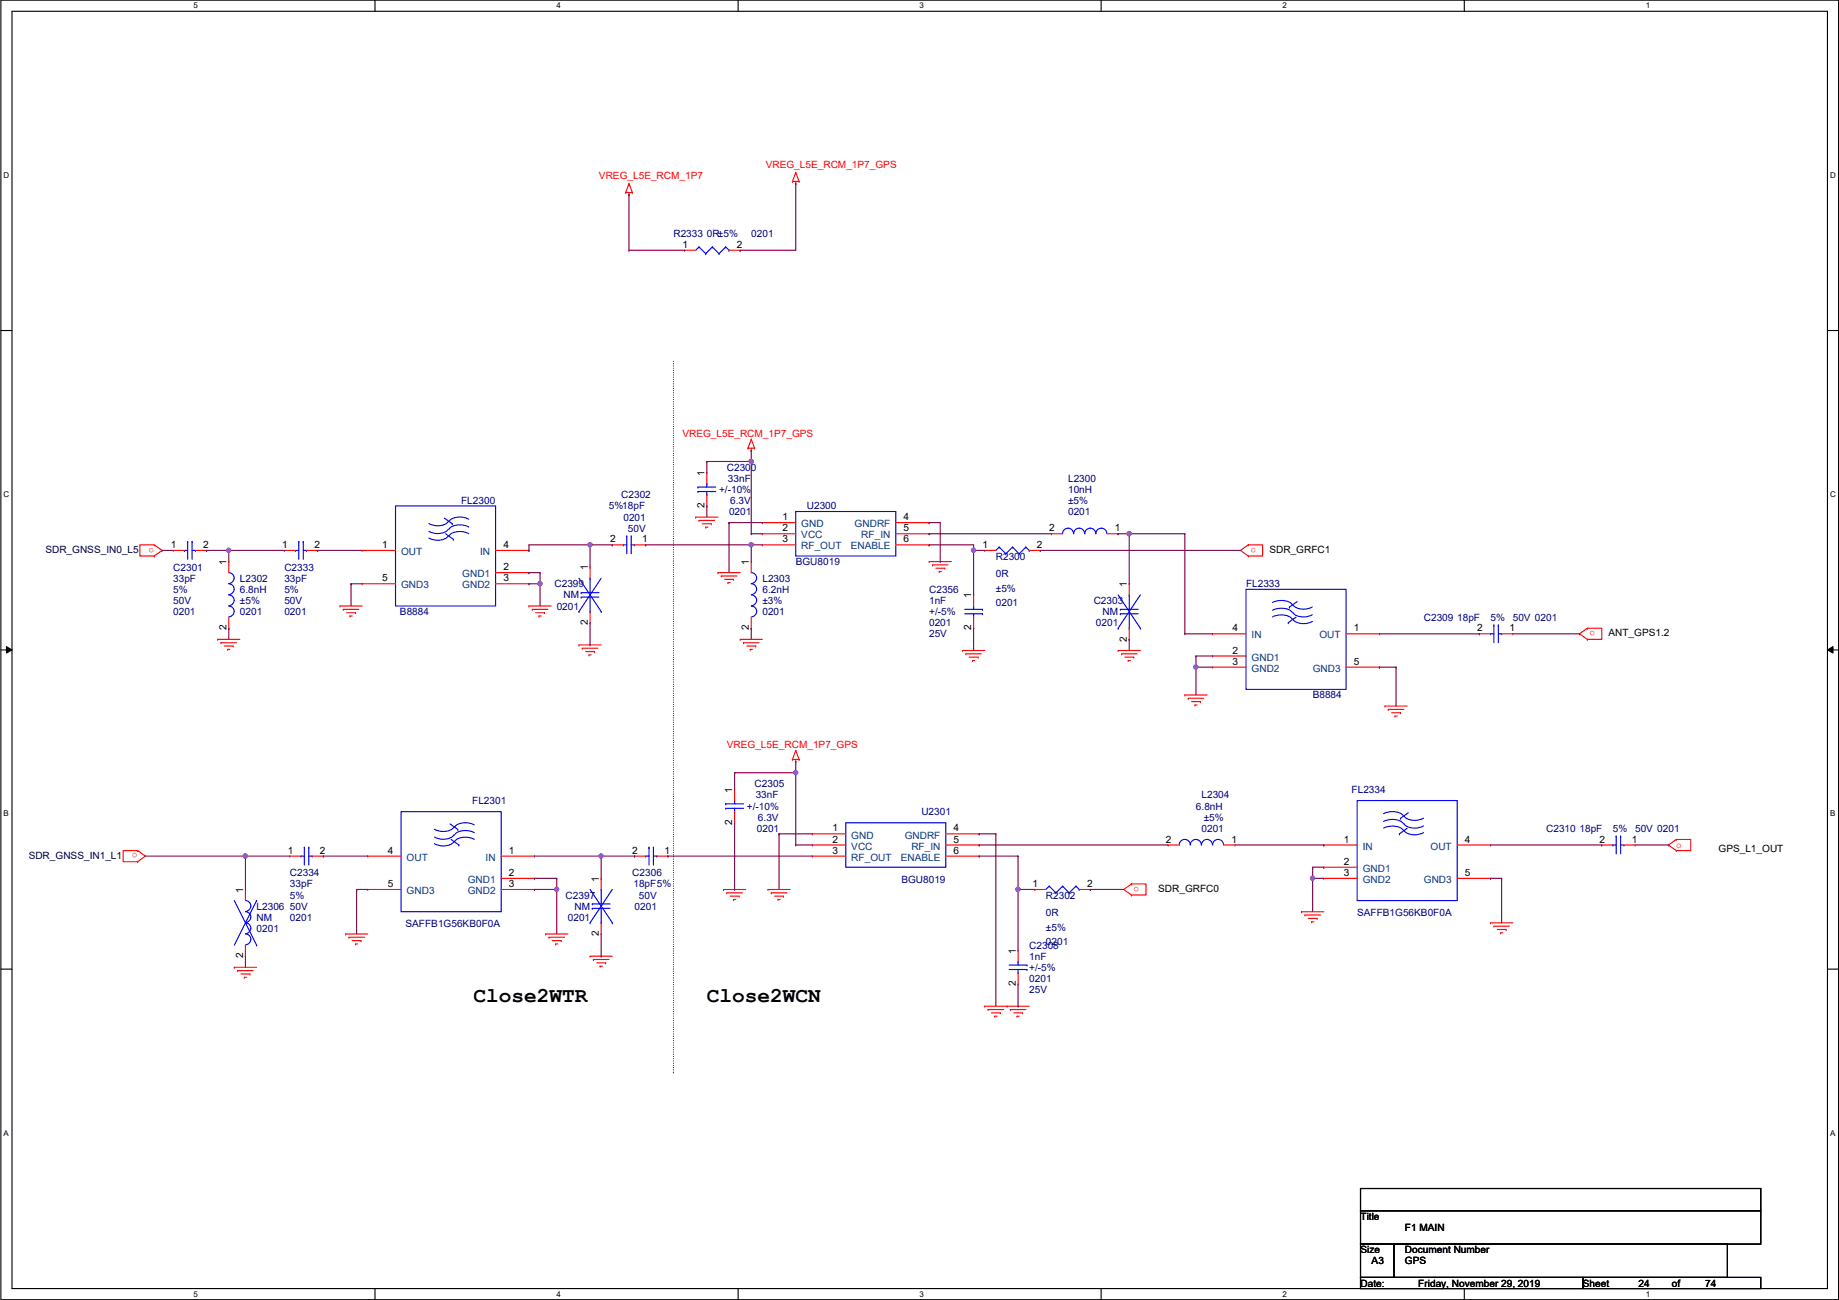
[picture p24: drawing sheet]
<svg xmlns="http://www.w3.org/2000/svg" width="420mm" height="297mm" viewBox="0 0 420 297" stroke-linecap="round" stroke-linejoin="round" font-family="sans-serif">
<defs><g id="words">
<g font-size="4.8">
<text x="108.1" y="228.9">Close2WTR</text>
<text x="161.5" y="228.9">Close2WCN</text>
</g>
<g font-size="2.3" fill="#f00">
<text x="136.9" y="41">VREG_L5E_RCM_1P7</text>
<text x="175" y="38.4">VREG_L5E_RCM_1P7_GPS</text>
<text x="155.9" y="99.9">VREG_L5E_RCM_1P7_GPS</text>
<text x="35.3" y="125.1" transform="rotate(180 35.3 125.1)">o</text>
<text x="287" y="125.1" transform="rotate(180 287 125.1)">o</text>
<text x="364.4" y="144.2" transform="rotate(180 364.4 144.2)">o</text>
<text x="166.1" y="171">VREG_L5E_RCM_1P7_GPS</text>
<text x="31.4" y="195" transform="rotate(180 31.4 195)">o</text>
<text x="383" y="193.7">o</text>
<text x="260.3" y="202.6" transform="rotate(180 260.3 202.6)">o</text>
</g>
<g font-size="2.3" fill="#000080">
<text x="153.9" y="54.2">R2333 0R±5%</text>
<text x="171.6" y="54.2">0201</text>
<text x="166.1" y="107.5">C2300</text>
<text x="141.9" y="113.9">C2302</text>
<text x="164.3" y="112.6">+/-10%</text>
<text x="166.3" y="110.1">33nF</text>
<text x="244" y="110.1">L2300</text>
<text x="244" y="112.6">10nH</text>
<text x="105.4" y="115.1">FL2300</text>
<text x="139.1" y="116.4">5%18pF</text>
<text x="142.4" y="119">0201</text>
<text x="166.6" y="117.7">0201</text>
<text x="166.8" y="115.1">6.3V</text>
<text x="184.3" y="116.4">U2300</text>
<text x="244" y="115.1">±5%</text>
<text x="244" y="117.7">0201</text>
<text x="143.5" y="121.5">50V</text>
<text x="39.6" y="130.4">C2301</text>
<text x="65" y="130.4">C2333</text>
<text x="181.8" y="129.1">BGU8019</text>
<text x="227.5" y="127.8">R2300</text>
<text x="227.5" y="131.9">0R</text>
<text x="39.6" y="132.9">33pF</text>
<text x="39.6" y="135.5">5%</text>
<text x="54.8" y="132.9">L2302</text>
<text x="54.8" y="135.5">6.8nH</text>
<text x="65" y="132.9">33pF</text>
<text x="65" y="135.5">5%</text>
<text x="126.7" y="134.2">C2399</text>
<text x="128.7" y="136.7">NM</text>
<text x="174.2" y="132.9">L2303</text>
<text x="174.2" y="135.5">6.2nH</text>
<text x="212.3" y="135.5">C2356</text>
<text x="212.3" y="138">1nF</text>
<text x="227.5" y="135.2">±5%</text>
<text x="284.7" y="134.2">FL2333</text>
<text x="39.6" y="140.5">0201</text>
<text x="39.6" y="138">50V</text>
<text x="54.8" y="138">±5%</text>
<text x="54.8" y="140.5">0201</text>
<text x="65" y="140.5">0201</text>
<text x="65" y="138">50V</text>
<text x="91.4" y="140.5">B8884</text>
<text x="127.2" y="139.3">0201</text>
<text x="174.2" y="138">±3%</text>
<text x="174.2" y="140.5">0201</text>
<text x="212.3" y="143.1">0201</text>
<text x="212.3" y="140.5">+/-5%</text>
<text x="227.5" y="138.5">0201</text>
<text x="249.9" y="138">C2303</text>
<text x="250.4" y="143.1">0201</text>
<text x="251.9" y="140.5">NM</text>
<text x="325.3" y="141.8">C2309 18pF</text>
<text x="340.5" y="141.8">5%</text>
<text x="345.6" y="141.8">50V 0201</text>
<text x="212.3" y="145.6">25V</text>
<text x="299.9" y="159.6">B8884</text>
<text x="172.4" y="179.9">C2305</text>
<text x="107.9" y="183.7">FL2301</text>
<text x="170.6" y="185">+/-10%</text>
<text x="172.7" y="182.4">33nF</text>
<text x="273.2" y="185">6.8nH</text>
<text x="274.5" y="182.5">L2304</text>
<text x="308.8" y="181.2">FL2334</text>
<text x="172.9" y="190.1">0201</text>
<text x="173.2" y="187.5">6.3V</text>
<text x="210.5" y="186.3">U2301</text>
<text x="274.5" y="190.1">0201</text>
<text x="275" y="187.5">±5%</text>
<text x="353.2" y="190.1">C2310 18pF</text>
<text x="368.5" y="190.1">5%</text>
<text x="373.6" y="190.1">50V 0201</text>
<text x="66.2" y="200.2">C2334</text>
<text x="66.2" y="202.8">33pF</text>
<text x="144.5" y="200.2">C2306</text>
<text x="144.7" y="202.8">18pF5%</text>
<text x="205.9" y="201.8">BGU8019</text>
<text x="58.6" y="207.9">L2306</text>
<text x="66.2" y="207.9">50V</text>
<text x="66.2" y="205.3">5%</text>
<text x="129.2" y="205.3">C2397</text>
<text x="131.3" y="207.8">NM</text>
<text x="145" y="207.9">0201</text>
<text x="146" y="205.3">50V</text>
<text x="239" y="205.3">R2302</text>
<text x="239" y="209.4">0R</text>
<text x="310.1" y="209.4">SAFFB1G56KB0F0A</text>
<text x="58.6" y="210.4">NM</text>
<text x="58.6" y="212.9">0201</text>
<text x="66.2" y="210.4">0201</text>
<text x="92.7" y="211.9">SAFFB1G56KB0F0A</text>
<text x="129.7" y="210.4">0201</text>
<text x="239" y="212.7">±5%</text>
<text x="239" y="216">0201</text>
<text x="235.1" y="216.7">C2308</text>
<text x="235.1" y="219.3">1nF</text>
<text x="235.1" y="221.8">+/-5%</text>
<text x="235.1" y="224.4">0201</text>
<text x="235.1" y="226.9">25V</text>
</g>
<g font-size="2.3">
<text x="155.9" y="56.6">1</text>
<text x="168.3" y="56.6">2</text>
<text x="160.9" y="108.8" transform="rotate(-90 160.9 108.8)">1</text>
<text x="160.9" y="116.1" transform="rotate(-90 160.9 116.1)">2</text>
<text x="178.8" y="118.9">1</text>
<text x="206.4" y="118.9">4</text>
<text x="39.1" y="125.2">1</text>
<text x="46.4" y="125.2">2</text>
<text x="64.5" y="125.2">1</text>
<text x="71.8" y="125.2">2</text>
<text x="87.3" y="125.2">1</text>
<text x="115" y="125.2">4</text>
<text x="139.4" y="123.9">2</text>
<text x="146.8" y="123.9">1</text>
<text x="178.8" y="123.9">3</text>
<text x="178.8" y="121.4">2</text>
<text x="206.4" y="123.9">6</text>
<text x="206.4" y="121.4">5</text>
<text x="224.5" y="125.2">1</text>
<text x="236.9" y="125.2">2</text>
<text x="239.7" y="121.4">2</text>
<text x="254.7" y="121.4">1</text>
<text x="51.7" y="129.1" transform="rotate(-90 51.7 129.1)">1</text>
<text x="115" y="130.3">2</text>
<text x="134.3" y="130.3" transform="rotate(-90 134.3 130.3)">1</text>
<text x="171.1" y="129.1" transform="rotate(-90 171.1 129.1)">1</text>
<text x="290" y="126.3">SDR_GRFC1</text>
<text x="87.3" y="132.8">5</text>
<text x="115" y="132.8">3</text>
<text x="221.9" y="136.7" transform="rotate(-90 221.9 136.7)">1</text>
<text x="257.5" y="134.1" transform="rotate(-90 257.5 134.1)">1</text>
<text x="134.3" y="142.8" transform="rotate(-90 134.3 142.8)">2</text>
<text x="51.7" y="144.1" transform="rotate(-90 51.7 144.1)">2</text>
<text x="171.1" y="144.1" transform="rotate(-90 171.1 144.1)">2</text>
<text x="221.9" y="144.1" transform="rotate(-90 221.9 144.1)">2</text>
<text x="257.5" y="146.6" transform="rotate(-90 257.5 146.6)">2</text>
<text x="281.6" y="149.3">2</text>
<text x="281.6" y="144.3">4</text>
<text x="309.3" y="144.3">1</text>
<text x="337.5" y="144.3">2</text>
<text x="344.9" y="144.3">1</text>
<text x="367.5" y="145.4">ANT_GPS1.2</text>
<text x="281.6" y="151.9">3</text>
<text x="309.3" y="151.9">5</text>
<text x="167.3" y="181.1" transform="rotate(-90 167.3 181.1)">1</text>
<text x="167.3" y="188.5" transform="rotate(-90 167.3 188.5)">2</text>
<text x="190.2" y="190">1</text>
<text x="217.9" y="190">4</text>
<text x="65.7" y="195.1">1</text>
<text x="73.1" y="195.1">2</text>
<text x="88.6" y="195.1">4</text>
<text x="116.3" y="195.1">1</text>
<text x="144.5" y="195.1">2</text>
<text x="151.8" y="195.1">1</text>
<text x="190.2" y="195.1">3</text>
<text x="190.2" y="192.5">2</text>
<text x="217.9" y="195.1">6</text>
<text x="217.9" y="192.5">5</text>
<text x="266.4" y="192.5">2</text>
<text x="281.4" y="192.5">1</text>
<text x="307" y="197.6">2</text>
<text x="307" y="192.5">1</text>
<text x="334.7" y="192.5">4</text>
<text x="365.4" y="192.5">2</text>
<text x="372.8" y="192.5">1</text>
<text x="392.6" y="194.6">GPS_L1_OUT</text>
<text x="88.6" y="202.7">5</text>
<text x="116.3" y="200.1">2</text>
<text x="116.3" y="202.7">3</text>
<text x="136.8" y="201.5" transform="rotate(-90 136.8 201.5)">1</text>
<text x="235.9" y="202.7">1</text>
<text x="248.4" y="202.7">2</text>
<text x="264.6" y="203.8">SDR_GRFC0</text>
<text x="307" y="200.1">3</text>
<text x="334.7" y="200.1">5</text>
<text x="55.5" y="204" transform="rotate(-90 55.5 204)">1</text>
<text x="136.8" y="213.9" transform="rotate(-90 136.8 213.9)">2</text>
<text x="55.5" y="219" transform="rotate(-90 55.5 219)">2</text>
<text x="232.1" y="218" transform="rotate(-90 232.1 218)">1</text>
<text x="232.1" y="225.3" transform="rotate(-90 232.1 225.3)">2</text>
<text x="310.8" y="278.7">Title</text>
<text x="321" y="281.3">F1 MAIN</text>
<text x="310.8" y="286.3">Size</text>
<text x="321" y="286.3">Document Number</text>
<text x="310.8" y="294">Date:</text>
<text x="313.4" y="288.9">A3</text>
<text x="321" y="288.9">GPS</text>
<text x="324" y="294">Friday, November 29, 2019</text>
<text x="361.6" y="294">Sheet</text>
<text x="374.3" y="294">24</text>
<text x="382" y="294">of</text>
<text x="389.6" y="294">74</text>
</g>
<g font-size="2.3" fill="#004080">
<text x="183.1" y="125.6">RF_OUT</text>
<text x="183.1" y="123">VCC</text>
<text x="183.1" y="120.5">GND</text>
<text x="194.4" y="125.6">ENABLE</text>
<text x="195.3" y="120.5">GNDRF</text>
<text x="196.8" y="123">RF_IN</text>
<text x="91.6" y="126.8">OUT</text>
<text x="105.6" y="131.9">GND1</text>
<text x="109.7" y="126.8">IN</text>
<text x="91.6" y="134.4">GND3</text>
<text x="105.6" y="134.4">GND2</text>
<text x="285.9" y="145.9">IN</text>
<text x="301.4" y="145.9">OUT</text>
<text x="285.9" y="151">GND1</text>
<text x="285.9" y="153.5">GND2</text>
<text x="299.9" y="153.5">GND3</text>
<text x="194.5" y="191.6">GND</text>
<text x="206.7" y="191.6">GNDRF</text>
<text x="92.9" y="196.7">OUT</text>
<text x="110.9" y="196.7">IN</text>
<text x="194.5" y="196.7">RF_OUT</text>
<text x="194.5" y="194.1">VCC</text>
<text x="205.8" y="196.7">ENABLE</text>
<text x="208.2" y="194.1">RF_IN</text>
<text x="311.3" y="194.1">IN</text>
<text x="326.8" y="194.1">OUT</text>
<text x="106.9" y="201.8">GND1</text>
<text x="311.3" y="199.2">GND1</text>
<text x="311.3" y="201.8">GND2</text>
<text x="325.3" y="201.8">GND3</text>
<text x="92.9" y="204.3">GND3</text>
<text x="106.9" y="204.3">GND2</text>
</g>
<g font-size="2.3" fill="#000040">
<text x="10.4" y="126.3">SDR_GNSS_IN0_L5</text>
<text x="6.6" y="196.2">SDR_GNSS_IN1_L1</text>
</g>
<g font-size="1.8">
<text x="44.2" y="1.9">5</text>
<text x="127.1" y="1.9">4</text>
<text x="210.1" y="1.9">3</text>
<text x="293" y="1.9">2</text>
<text x="376" y="1.9">1</text>
<text x=".8" y="40.6">D</text>
<text x="418.2" y="40.6">D</text>
<text x=".8" y="113.6">C</text>
<text x="418.2" y="113.6">C</text>
<text x=".8" y="186.6">B</text>
<text x="418.2" y="186.6">B</text>
<text x=".8" y="259.5">A</text>
<text x="418.2" y="259.5">A</text>
<text x="44.2" y="296.3">5</text>
<text x="127.1" y="296.3">4</text>
<text x="210.1" y="296.3">3</text>
<text x="293" y="296.3">2</text>
<text x="376" y="296.3">1</text>
</g>
</g></defs>
<path d="M.2 0h419.9v297h-419.9zM2.7 2.6h414.8v291.8h-414.8z" fill="none" stroke="#000" stroke-width=".25"/>
<g fill="#fff">
<path d="M44.2 .3h1v2h-1z"/>
<path d="M44.2 294.7h1v2h-1z"/>
</g>
<path d="M85.7 0v2.6M85.7 294.4v2.6" fill="none" stroke="#000" stroke-width=".25"/>
<g fill="#fff">
<path d="M127.1 .3h1v2h-1z"/>
<path d="M127.1 294.7h1v2h-1z"/>
</g>
<path d="M168.6 0v2.6M168.6 294.4v2.6" fill="none" stroke="#000" stroke-width=".25"/>
<g fill="#fff">
<path d="M210.1 .3h1v2h-1z"/>
<path d="M210.1 294.7h1v2h-1z"/>
</g>
<path d="M251.6 0v2.6M251.6 294.4v2.6" fill="none" stroke="#000" stroke-width=".25"/>
<g fill="#fff">
<path d="M293 .3h1v2h-1z"/>
<path d="M293 294.7h1v2h-1z"/>
</g>
<path d="M334.5 0v2.6M334.5 294.4v2.6" fill="none" stroke="#000" stroke-width=".25"/>
<g fill="#fff">
<path d="M376 .3h1v2h-1z"/>
<path d="M376 294.7h1v2h-1z"/>
<path d="M.8 39h1.3v2h-1.3z"/>
<path d="M418.2 39h1.2v2h-1.2z"/>
<path d="M.8 112h1.3v2h-1.3z"/>
<path d="M418.2 112h1.2v2h-1.2z"/>
</g>
<path d="M.2 75.5h2.5M417.5 75.5h2.6" fill="none" stroke="#000" stroke-width=".25"/>
<g fill="#fff">
<path d="M.8 185h1.2v1.9h-1.2z"/>
<path d="M418.2 185h1.1v1.9h-1.1z"/>
</g>
<path d="M.2 148.5h2.5M417.5 148.5h2.6" fill="none" stroke="#000" stroke-width=".25"/>
<path d="M1.5 147.7l1.2 .8-1.2 .7zM417.5 148.5l1.3-.8v1.5z" fill="#000"/>
<path d="M1.5 147.7l1.2 .8-1.2 .7zM417.5 148.5l1.3-.8v1.5z" fill="none" stroke="#000" stroke-width=".23"/>
<g fill="#fff">
<path d="M.8 257.9h1.2v2h-1.2z"/>
<path d="M418.2 257.9h1.1v2h-1.1z"/>
</g>
<path d="M.2 221.4h2.5M417.5 221.4h2.6M310.8 271.6h91.5v5h-91.5zM310.8 276.6h91.5v7.7h-91.5zM310.8 284.3h7.7v7.6h-7.7zM310.8 291.9h50.8v2.5h-50.8zM318.5 284.3h76.2v7.6h-76.2zM361.6 291.9h40.7v2.5h-40.7z" fill="none" stroke="#000" stroke-width=".25"/>
<path d="M153.9 82.6v162.6M153.9 245.2h.1" fill="none" stroke="#000" stroke-width=".25" stroke-dasharray="0 .5"/>
<g fill="none" stroke="#f00" stroke-width=".25">
<path d="M181.8 39.4h.1M181.8 39.4l.8 2M181.8 39.4l-.8 2M142.9 44h.1M142.9 44h1.6M143.7 44.5h.1M143.7 42h.1M143.7 44v.5M143.7 42l.8 2M143.7 42l-.8 2M144.5 44h.1M156.4 57.2h.1"/>
<path d="M156.4 57.2h2.5M166.6 57.2h2.5M169.1 57.2h.1M181 41.4h.1M181 41.4h1.6M181.8 42h.1M181.8 41.4v.6M182.6 41.4h.1M158.9 118.2h.1M158.9 118.2h5.1M159.7 118.9h.1M159.7 118.9h3.6"/>
<path d="M160.5 119.7h2M161.5 115.6h.1M161.5 113.1v2.5M161.5 108h.1M161.5 108v2.5M162.5 119.7h.1M170.9 102.4h.1M170.9 102.4h1.5M171.6 102.9h.1M171.6 100.4h.1M171.6 102.4v.5M171.6 100.4l-.7 2"/>
<path d="M171.6 100.4l.8 2M172.4 102.4h.1M174.2 119.4h.1M174.2 119.4h7.6M204.7 119.4h7.6M212.3 119.4h.1M35.3 127h.1M35.3 124.5h.1M35.3 124.5h-3.4v2.5h3.4M35.3 124.5l1.7 1.3-1.7 1.2M39.6 125.8h.1M39.6 125.8h2.5"/>
<path d="M44.6 125.8h2.6M47.2 125.8h.1M52.3 128.3h.1M52.3 128.3v2.5M65 125.8h.1M65 125.8h2.5M70 125.8h2.6M72.6 125.8h.1M77.7 138.5h.1M77.7 138.5h5M78.4 139.2h.1M78.4 139.2h3.6"/>
<path d="M79.2 140h2M81.2 140h.1M82.7 133.4h.1M82.7 133.4h7.7M82.7 125.8h.1M82.7 125.8h7.7M113.2 130.8h7.6M113.2 133.4h7.6M113.2 125.8h7.6M120.8 130.8h.1M120.8 133.4h.1M120.8 125.8h.1"/>
<path d="M120.8 138.5h.1M120.8 138.5h5.1M121.6 139.2h.1M121.6 139.2h3.6M122.4 140h2M124.4 140h.1M134.8 139.7v2.6M134.8 129.6h.1M134.8 129.6v2.5M139.9 124.5h.1M139.9 124.5h2.5M145 124.5h2.5"/>
<path d="M147.5 124.5h.1M161.2 120.4h.1M161.2 120.4h.5M164 130.9h.1M164 130.9h5.1M164.8 131.6h.1M164.8 131.6h3.5M165.6 132.4h2M166.3 133.1h.1M166.3 133.1h.5M167.6 132.4h.1M171.6 128.3h.1"/>
<path d="M171.6 128.3v2.5M174.2 124.5h.1M174.2 124.5h7.6M174.2 122h.1M174.2 122h7.6M204.7 124.5h7.6M204.7 122h7.6M212.3 124.5h.1M212.3 122h.1M212.3 128.3h.1M212.3 128.3h5.1M213.1 129.1h.1"/>
<path d="M213.1 129.1h3.5M213.8 129.8h2M214.6 130.6h.1M214.6 130.6h.5M215.8 129.8h.1M222.4 135.9h.1M222.4 135.9v2.6M225 125.8h.1M225 125.8h2.5M235.1 125.8h2.6M237.7 125.8h.1M240.2 122h.1"/>
<path d="M240.2 122h2.6M252.9 122h2.6M255.5 122h.1M258 133.4h.1M258 133.4v2.5M285.2 127h.1M285.2 124.5h.1M285.2 124.5h3.3v2.5h-3.3M285.2 124.5l-1.8 1.3 1.8 1.2M49.7 146.1h.1M49.7 146.1h5.1M50.5 146.9h.1"/>
<path d="M50.5 146.9h3.5M51.3 147.6h2M52 148.4h.1M52 148.4h.5M52.3 143.5h.1M52.3 141v2.5M53.3 147.6h.1M80 140.8h.1M80 140.8h.5M123.1 140.8h.1M123.1 140.8h.5M132.3 147.4h.1"/>
<path d="M132.3 147.4h5.1M133 148.1h.1M133 148.1h3.6M133.8 148.9h2M134.6 149.6h.1M134.6 149.6h.5M134.8 142.3h.1M135.8 148.9h.1M169.1 146.1h.1M169.1 146.1h5.1M169.9 146.9h.1M169.9 146.9h3.5"/>
<path d="M170.6 147.6h2.1M171.4 148.4h.1M171.4 148.4h.5M171.6 143.5h.1M171.6 141v2.5M172.7 147.6h.1M219.9 148.6h.1M219.9 148.6h5.1M220.7 149.4h.1M220.7 149.4h3.5M221.4 150.2h2.1M222.2 150.9h.1"/>
<path d="M222.2 150.9h.5M222.4 143.5h.1M222.4 141v2.5M223.5 150.2h.1M255.5 148.6h.1M255.5 148.6h5M256.2 149.4h.1M256.2 149.4h3.6M257 150.2h2M257.8 150.9h.1M257.8 150.9h.5M258 146.1h.1"/>
<path d="M258 143.5v2.6M259 150.2h.1M270.7 158.8h.1M270.7 158.8h5.1M271.5 159.6h.1M271.5 159.6h3.5M277.1 149.9h.1M277.1 149.9h7.6M277.1 152.4h.1M277.1 152.4h7.6M277.1 144.8h.1M277.1 144.8h7.6"/>
<path d="M307.5 152.4h7.7M307.5 144.8h7.7M315.2 152.4h.1M315.2 144.8h.1M338 144.8h.1M338 144.8h2.5M343.1 144.8h2.5M345.6 144.8h.1M362.7 146.1h.1M362.7 143.6h.1M362.7 143.6h3.3v2.5h-3.3M362.7 143.6l-1.8 1.2 1.8 1.3"/>
<path d="M181 173.5h.1M181 173.5h1.6M181.8 174h.1M181.8 171.5h.1M181.8 173.5v.5M181.8 171.5l-.8 2M181.8 171.5l.8 2M182.6 173.5h.1M272.2 160.3h2.1M273 161.1h.1M273 161.1h.5M274.3 160.3h.1"/>
<path d="M316.4 161.3h.1M316.4 161.3h5.1M317.2 162.1h.1M317.2 162.1h3.5M318 162.9h2M318.7 163.6h.1M318.7 163.6h.5M320 162.9h.1M31.4 196.9h.1M31.4 194.4h.1M31.4 194.4h-3.3v2.5h3.3M31.4 194.4l1.8 1.2-1.8 1.3"/>
<path d="M66.2 195.6h.1M66.2 195.6h2.6M71.3 195.6h2.6M73.9 195.6h.1M84 195.6h.1M84 195.6h7.6M114.5 195.6h7.6M122.1 195.6h.1M145 195.6h.1M145 195.6h2.5M150.1 195.6h2.5M152.6 195.6h.1"/>
<path d="M167.8 188h.1M167.8 185.5v2.5M167.8 180.4h.1M167.8 180.4v2.5M185.6 195.6h.1M185.6 195.6h7.6M185.6 193.1h.1M185.6 193.1h7.6M185.6 190.5h.1M185.6 190.5h7.6M216.1 195.6h7.6M216.1 193.1h7.6"/>
<path d="M216.1 190.5h7.6M223.7 195.6h.1M223.7 193.1h.1M223.7 190.5h.1M266.9 193.1h.1M266.9 193.1h2.5M279.6 193.1h2.5M282.1 193.1h.1M302.4 198.2h.1M302.4 198.2h7.7M302.4 193.1h.1M302.4 193.1h7.7"/>
<path d="M332.9 193.1h7.6M340.5 193.1h.1M365.9 193.1h.1M365.9 193.1h2.6M371 193.1h2.6M373.6 193.1h.1M383 191.8h.1M383 194.4h.1M383 191.8h3.3v2.6h-3.3M383 191.8l-1.8 1.3 1.8 1.3M56.1 218.5h.1M56.1 215.9v2.6"/>
<path d="M56.1 203.2h.1M56.1 203.2v2.6M78.9 213.4h.1M78.9 213.4h5.1M79.7 214.2h.1M79.7 214.2h3.6M80.5 214.9h2M81.2 215.7h.1M81.2 215.7h.5M82.5 214.9h.1M84 203.2h.1M84 203.2h7.6"/>
<path d="M114.5 200.7h7.6M114.5 203.2h7.6M122.1 200.7h.1M122.1 203.2h.1M124.7 213.4h.1M124.7 213.4h5M125.4 214.2h.1M125.4 214.2h3.6M126.2 214.9h2M126.9 215.7h.1M126.9 215.7h.6M128.2 214.9h.1"/>
<path d="M134.8 218.5h.1M134.8 218.5h5.1M135.6 219.2h.1M135.6 219.2h3.5M137.4 213.4h.1M137.4 210.9v2.5M137.4 200.7h.1M137.4 200.7v2.5M165.3 203.2h.1M165.3 203.2h5.1M166.1 204h.1M166.1 204h3.5"/>
<path d="M166.8 204.8h2.1M167.6 205.5h.1M167.6 205.5h.5M168.9 204.8h.1M175.5 203.2h.1M175.5 203.2h5M176.2 204h.1M176.2 204h3.6M177 204.8h2M177.7 205.5h.1M177.7 205.5h.6M179 204.8h.1"/>
<path d="M232.6 217.2h.1M232.6 217.2v2.5M236.4 203.2h.1M236.4 203.2h2.6M246.6 203.2h2.5M249.1 203.2h.1M258.5 204.5h.1M258.5 202h.1M258.5 202h3.3v2.5h-3.3M258.5 202l-1.8 1.2 1.8 1.3M297.4 208.3h.1M297.4 208.3h5.1"/>
<path d="M298.1 209.1h.1M298.1 209.1h3.6M298.9 209.8h2M299.7 210.6h.1M299.7 210.6h.5M300.9 209.8h.1M302.4 200.7h.1M302.4 200.7h7.7M332.9 200.7h7.6M340.5 200.7h.1M340.6 210.9h.1M340.6 210.9h5"/>
<path d="M341.3 211.6h.1M341.3 211.6h3.6M342.1 212.4h2M342.8 213.1h.1M342.8 213.1h.6M344.1 212.4h.1M53.5 221h.1M53.5 221h5.1M54.3 221.8h.1M54.3 221.8h3.6M55.1 222.5h2M55.8 223.3h.1"/>
<path d="M55.8 223.3h.5M57.1 222.5h.1M136.3 220h2.1M137.1 220.8h.1M137.1 220.8h.5M138.4 220h.1M225 229.9h.1M225 229.9h10.1M225.8 230.7h.1M225.8 230.7h3.5M226.5 231.4h2M227.3 232.2h.1"/>
<path d="M227.3 232.2h.5M228.5 231.4h.1M230.1 229.9h.1M230.8 230.7h.1M230.8 230.7h3.6M231.6 231.4h2M232.4 232.2h.1M232.4 232.2h.5M232.6 224.8h.1M232.6 222.3v2.5M233.6 231.4h.1"/>
</g>
<g fill="none" stroke="#00f" stroke-width=".25">
<path d="M159.7 56.4h.1M159.7 56.4l-.8 .8M159.7 56.4l1.5 1.6M161.2 58h.1M162.8 56.4h.1M162.8 56.4l-1.6 1.6M162.8 56.4l1.5 1.6M164.3 58h.1M165.8 56.4h.1M165.8 56.4l-1.5 1.6M165.8 56.4l.8 .8M166.6 57.2h.1"/>
<path d="M90.4 115.6h22.8v22.9h-22.8zM101.5 118.4l1.8 1.3M102.4 119.1a3.6 3.6 0 0 1-4.4 .5M103.3 119.7h.1M107.1 118.7a4.1 4.1 0 0 0-4.3 .2l-.2 .3M159.5 111.3h.1M159.5 112.3h.1M159.5 111.3h4M159.5 112.3h4M161.5 110.5h.1M161.5 113.1h.1M161.5 110.5v.8"/>
<path d="M161.5 112.3v.8M181.8 116.9h22.9v10.1h-22.9zM42.1 125.8h.1M42.1 125.8h.8M42.9 123.7h.1M42.9 123.7v4.1M43.9 123.7h.1M43.9 123.7v4.1M43.9 125.8h.7M44.6 125.8h.1M52.3 130.8a1.25 1.25 0 0 1 1.2 1.3 1.25 1.25 0 0 1-1.2 1.2 1.27 1.27 0 0 1 1.2 1.3 1.27 1.27 0 0 1-1.2 1.3M52.3 135.9a1.25 1.25 0 0 1 1.2 1.3 1.25 1.25 0 0 1-1.2 1.2 1.27 1.27 0 0 1 1.2 1.3 1.27 1.27 0 0 1-1.2 1.3"/>
<path d="M67.5 125.8h.1M67.5 125.8h.8M68.3 123.7h.1M68.3 123.7v4.1M69.3 123.7h.1M69.3 125.8h.7M69.3 123.7v4.1M70 125.8h.1M101.8 122l1.8 1.2M102.4 120.9a3.6 3.6 0 0 1-4.4 .5M102.4 122.4a3.6 3.6 0 0 1-4.4 .5M103.6 123.2h.1"/>
<path d="M107.1 122a4.1 4.1 0 0 0-4.3 .2l-.2 .3M107.1 120.4a4.1 4.1 0 0 0-4.3 .3l-.2 .2M132.3 139.7h.1M132.3 132.1l5.1 7.6M132.8 135.4h.1M132.8 136.4h.1M132.8 135.4h4M132.8 136.4h4M134.8 132.1h.1M134.8 139.7h.1M134.8 132.1v3.3M134.8 136.4v3.3"/>
<path d="M137.4 139.7h.1M137.4 132.1l-5.1 7.6M142.4 124.5h.1M142.4 124.5h.8M143.2 122.5h.1M143.2 122.5v4M144.2 122.5h.1M144.2 122.5v4M144.2 124.5h.8M145 124.5h.1M171.6 130.8a1.25 1.25 0 0 1 1.3 1.3 1.25 1.25 0 0 1-1.3 1.2 1.27 1.27 0 0 1 1.3 1.3 1.27 1.27 0 0 1-1.3 1.3M171.6 135.9a1.25 1.25 0 0 1 1.3 1.3 1.25 1.25 0 0 1-1.3 1.2 1.27 1.27 0 0 1 1.3 1.3 1.27 1.27 0 0 1-1.3 1.3"/>
<path d="M220.4 139.2h4.1M222.4 138.5h.1M222.4 138.5v.7M224.5 139.2h.1M228.3 125h.1M228.3 125l-.8 .8M228.3 125l1.5 1.5M229.8 126.5h.1M231.3 125h.1M231.3 125l-1.5 1.5M231.3 125l1.6 1.5M232.9 126.5h.1"/>
<path d="M234.4 125h.1M234.4 125l-1.5 1.5M234.4 125l.7 .8M235.1 125.8h.1M242.8 122a1.25 1.25 0 0 1 1.2-1.3 1.25 1.25 0 0 1 1.3 1.3M245.3 122a1.25 1.25 0 0 1 1.3-1.3 1.25 1.25 0 0 1 1.2 1.3M247.8 122a1.25 1.25 0 0 1 1.3-1.3 1.25 1.25 0 0 1 1.2 1.3M250.4 122a1.25 1.25 0 0 1 1.2-1.3 1.25 1.25 0 0 1 1.3 1.3M255.5 135.9l5 7.6M256 139.2h.1M256 139.2h4M258 135.9h.1"/>
<path d="M258 135.9v3.3M260.5 135.9l-5 7.6M284.7 134.7h22.8v22.8h-22.8zM290.7 137.7a4.3 4.3 0 0 1 4.4 .2l.2 .3M290.7 139.4a4.3 4.3 0 0 1 4.4 .3l.2 .3M294.6 138.7h.1M295.4 140a3.6 3.6 0 0 0 4.4 .5M295.4 138.2a3.6 3.6 0 0 0 4.4 .5M296.4 137.5l-1.8 1.2M220.4 140.2h4.1M222.4 141h.1M222.4 140.2v.8"/>
<path d="M224.5 140.2h.1M255.5 143.5h.1M256 140.2h.1M256 140.2h4M258 143.5h.1M258 140.2v3.3M260.5 143.5h.1M290.7 141a4.3 4.3 0 0 1 4.4 .2l.2 .3M294.3 142.3h.1M295.4 141.5a3.6 3.6 0 0 0 4.4 .5M296.1 141l-1.8 1.3M340.5 144.8h.1"/>
<path d="M340.5 144.8h.8M341.3 142.8h.1M341.3 142.8v4M342.3 142.8h.1M342.3 142.8v4M342.3 144.8h.8M343.1 144.8h.1M68.8 195.6h.1M68.8 195.6h.7M69.5 193.6h.1M69.5 193.6v4M70.6 193.6h.1"/>
<path d="M70.6 193.6v4M70.6 195.6h.7M71.3 195.6h.1M91.6 185.5h22.9v22.8h-22.9zM102.8 188.3l1.8 1.2M103.1 191.8l1.7 1.3M103.7 190.7a3.6 3.6 0 0 1-4.4 .6M103.7 192.3a3.6 3.6 0 0 1-4.4 .5M103.7 189a3.6 3.6 0 0 1-4.4 .5M104.6 189.5h.1M104.8 193.1h.1M108.4 188.5a4.1 4.1 0 0 0-4.4 .2l-.1 .3"/>
<path d="M108.4 191.8a4.1 4.1 0 0 0-4.4 .2l-.1 .3M108.4 190.3a4.1 4.1 0 0 0-4.4 .2l-.1 .3M147.5 195.6h.1M147.5 195.6h.8M148.3 193.6h.1M148.3 193.6v4M149.3 193.6h.1M149.3 195.6h.8M149.3 193.6v4M150.1 195.6h.1M165.8 183.7h.1M165.8 184.7h.1"/>
<path d="M165.8 183.7h4.1M165.8 184.7h4.1M167.8 182.9h.1M167.8 185.5h.1M167.8 182.9v.8M167.8 184.7v.8M193.2 188h22.9v10.2h-22.9zM269.4 193.1a1.25 1.25 0 0 1 1.3-1.3 1.25 1.25 0 0 1 1.2 1.3M272 193.1a1.25 1.25 0 0 1 1.2-1.3 1.25 1.25 0 0 1 1.3 1.3M274.5 193.1a1.25 1.25 0 0 1 1.3-1.3 1.25 1.25 0 0 1 1.2 1.3M277.1 193.1a1.25 1.25 0 0 1 1.2-1.3 1.25 1.25 0 0 1 1.2 1.3M310.1 182.9h22.8v22.9h-22.8z"/>
<path d="M316.1 185.9a4.3 4.3 0 0 1 4.4 .3l.2 .3M316.1 189.2a4.3 4.3 0 0 1 4.4 .3l.2 .3M316.1 187.7a4.3 4.3 0 0 1 4.4 .3l.2 .2M319.7 190.5h.1M320 187h.1M320.8 188.2a3.6 3.6 0 0 0 4.4 .5M320.8 189.7a3.6 3.6 0 0 0 4.4 .5M320.8 186.4a3.6 3.6 0 0 0 4.4 .5M321.5 189.3l-1.8 1.2M321.8 185.7l-1.8 1.3M368.5 193.1h.1M368.5 193.1h.7"/>
<path d="M369.2 191h.1M369.2 191v4.1M370.3 191h.1M370.3 191v4.1M370.3 193.1h.7M371 193.1h.1M53.5 205.8l5.1 10.1M56.1 205.8a1.25 1.25 0 0 1 1.2 1.2 1.25 1.25 0 0 1-1.2 1.3M56.1 208.3a1.25 1.25 0 0 1 1.2 1.3 1.25 1.25 0 0 1-1.2 1.2M56.1 210.9a1.25 1.25 0 0 1 1.2 1.2 1.25 1.25 0 0 1-1.2 1.3M56.1 213.4a1.25 1.25 0 0 1 1.2 1.2 1.25 1.25 0 0 1-1.2 1.3M58.6 205.8h.1"/>
<path d="M58.6 215.9h.1M58.6 205.8l-5.1 10.1M134.8 210.9h.1M134.8 203.2l5.1 7.7M135.3 206.5h.1M135.3 207.6h.1M135.3 206.5h4.1M135.3 207.6h4.1M137.4 203.2h.1M137.4 210.9h.1M137.4 203.2v3.3M137.4 207.6v3.3"/>
<path d="M139.9 210.9h.1M139.9 203.2l-5.1 7.7M232.6 219.7h.1M232.6 219.7v.8M239.7 202.5h.1M239.7 202.5l-.7 .7M239.7 202.5l1.5 1.5M241.2 204h.1M242.8 202.5h.1M242.8 202.5l-1.6 1.5M242.8 202.5l1.5 1.5M244.3 204h.1"/>
<path d="M245.8 202.5h.1M245.8 202.5l-1.5 1.5M245.8 202.5l.8 .7M246.6 203.2h.1M230.6 220.5h4M230.6 221.5h4M232.6 222.3h.1M232.6 221.5v.8M234.6 220.5h.1M234.6 221.5h.1"/>
</g>
<g fill="none" stroke="#800040" stroke-width=".25">
<path d="M143.7 44.5h.1M143.7 57.2h.1M143.7 44.5v12.7M143.7 57.2h12.7M169.1 57.2h.1M181.8 41.9h.1M181.8 41.9v15.3h-12.7M161.5 105.4h.1M161.5 105.4h10.1M161.5 105.4v2.6M171.6 102.9h.1M171.6 105.4h.1"/>
<path d="M171.6 102.9v19.1"/>
</g>
<circle cx="171.6" cy="105.4" r=".49" fill="#f0f"/>
<circle cx="171.6" cy="105.4" r=".49" fill="none" stroke="#f0f" stroke-width=".25"/>
<g fill="none" stroke="#800040" stroke-width=".25">
<path d="M161.5 115.6h.1M161.5 115.6v2.5M166.6 119.4h.1M166.6 119.4h7.6M166.6 119.4v11.4M212.3 119.4h.1M212.3 119.4h2.5v8.9M171.6 122h.1M171.6 122h2.6M214.8 128.3h.1M255.5 122h.1M255.5 122h15.2"/>
<path d="M258 122h.1"/>
</g>
<circle cx="258" cy="121.9" r=".49" fill="#f0f"/>
<circle cx="258" cy="121.9" r=".49" fill="none" stroke="#f0f" stroke-width=".25"/>
<path d="M37 125.8h.1M37 125.8h2.6M47.2 125.8h.1M47.2 125.8h17.8M52.3 125.8h.1M52.3 125.8v2.5M270.7 122h.1M270.7 122v22.8" fill="none" stroke="#800040" stroke-width=".25"/>
<circle cx="52.2" cy="125.7" r=".49" fill="#f0f"/>
<circle cx="52.2" cy="125.7" r=".49" fill="none" stroke="#f0f" stroke-width=".25"/>
<path d="M72.6 125.8h.1M72.6 125.8h10.1M120.8 124.5h14M134.8 124.5h.1" fill="none" stroke="#800040" stroke-width=".25"/>
<circle cx="134.8" cy="124.5" r=".49" fill="#f0f"/>
<circle cx="134.8" cy="124.5" r=".49" fill="none" stroke="#f0f" stroke-width=".25"/>
<path d="M147.5 124.5h.1M147.5 124.5h24.1" fill="none" stroke="#800040" stroke-width=".25"/>
<circle cx="171.6" cy="124.5" r=".49" fill="#f0f"/>
<circle cx="171.6" cy="124.5" r=".49" fill="none" stroke="#f0f" stroke-width=".25"/>
<path d="M120.8 130.8h.1M120.8 130.8h2.6M123.4 130.8h.1M123.4 130.8v2.6M171.6 124.5h.1M171.6 124.5h2.6M212.3 124.5h.1M212.3 124.5h10.1v1.3M222.4 125.8h.1M222.4 125.8h2.6M237.7 125.8h.1M237.7 125.8h45.7" fill="none" stroke="#800040" stroke-width=".25"/>
<circle cx="123.4" cy="133.4" r=".49" fill="#f0f"/>
<circle cx="123.4" cy="133.4" r=".49" fill="none" stroke="#f0f" stroke-width=".25"/>
<g fill="none" stroke="#800040" stroke-width=".25">
<path d="M80.2 133.4h.1M80.2 133.4h2.5M80.2 133.4v5.1M120.8 133.4h.1M120.8 133.4h2.6M123.4 133.4h.1M123.4 133.4v5.1M52.3 143.5h.1M52.3 143.5v2.6M171.6 143.5h.1M171.6 143.5v2.6M222.4 143.5h.1"/>
<path d="M222.4 143.5v5.1M258 146.1h.1M258 146.1v2.5M270.7 144.8h.1M270.7 144.8h6.3M273.2 152.4h.1M273.2 152.4h3.8M273.2 152.4v6.4M315.1 152.4h.1M315.1 144.8h22.9M315.1 152.4h3.9M319 152.4h.1"/>
<path d="M319 152.4v8.9M338 144.8h.1M167.8 176.6h.1M167.8 176.6h14M167.8 176.6v3.8M181.8 174h.1M181.8 176.6h.1M181.8 174v19.1"/>
</g>
<circle cx="181.8" cy="176.5" r=".49" fill="#f0f"/>
<circle cx="181.8" cy="176.5" r=".49" fill="none" stroke="#f0f" stroke-width=".25"/>
<g fill="none" stroke="#800040" stroke-width=".25">
<path d="M33.2 195.6h22.9M56.1 195.6h.1M167.8 188v15.2M178 190.5h.1M178 190.5h7.6M178 190.5v12.7M181.8 193.1h.1M181.8 193.1h3.8M223.7 190.5h.1M223.7 193.1h.1M223.7 190.5h3.8M223.7 193.1h43.2"/>
<path d="M227.5 190.5h.1M227.5 190.5v39.4M282.1 193.1h20.3M302.4 193.1h.1M340.5 193.1h25.4M365.9 193.1h.1M167.8 203.2h.1"/>
</g>
<circle cx="56.1" cy="195.6" r=".49" fill="#f0f"/>
<circle cx="56.1" cy="195.6" r=".49" fill="none" stroke="#f0f" stroke-width=".25"/>
<path d="M56.1 195.6h.1M56.1 195.6v7.6M56.1 195.6h10.1M73.9 195.6h.1M73.9 195.6h10.1M122.1 195.6h15.3M137.4 195.6h.1" fill="none" stroke="#800040" stroke-width=".25"/>
<circle cx="137.3" cy="195.6" r=".49" fill="#f0f"/>
<circle cx="137.3" cy="195.6" r=".49" fill="none" stroke="#f0f" stroke-width=".25"/>
<path d="M152.6 195.6h.1M152.6 195.6h33M223.7 195.6h.1M223.7 195.6h8.9M232.6 203.2h.1M232.6 203.2v14" fill="none" stroke="#800040" stroke-width=".25"/>
<circle cx="232.6" cy="203.2" r=".49" fill="#f0f"/>
<circle cx="232.6" cy="203.2" r=".49" fill="none" stroke="#f0f" stroke-width=".25"/>
<path d="M122.1 200.7h.1M122.1 200.7h5.1M127.2 200.7h.1M127.2 200.7v2.5M232.6 203.2h.1M232.6 203.2h3.8M249.1 203.2h.1M249.1 203.2h7.6M299.9 200.7h.1M299.9 200.7h2.5M299.9 200.7v7.6" fill="none" stroke="#800040" stroke-width=".25"/>
<circle cx="299.9" cy="200.7" r=".49" fill="#f0f"/>
<circle cx="299.9" cy="200.7" r=".49" fill="none" stroke="#f0f" stroke-width=".25"/>
<path d="M81.5 203.2h.1M81.5 203.2h2.5M81.5 203.2v10.2M122.1 203.2h.1M122.1 203.2h5.1M127.2 203.2h.1M127.2 203.2v10.2M340.5 200.7h.1M340.5 200.7h2.6M343.1 200.7h.1M343.1 200.7v10.2" fill="none" stroke="#800040" stroke-width=".25"/>
<circle cx="127.2" cy="203.2" r=".49" fill="#f0f"/>
<circle cx="127.2" cy="203.2" r=".49" fill="none" stroke="#f0f" stroke-width=".25"/>
<g fill="none" stroke="#800040" stroke-width=".25">
<path d="M171.6 124.5h.1M171.6 124.5v3.8M222.4 135.9h.1M222.4 125.8v10.1M345.6 144.8h15.3M360.9 144.8h.1M232.6 195.6h.1M232.6 195.6v7.6M373.6 193.1h7.6M381.2 193.1h.1M56.1 218.5h.1M56.1 218.5v2.5"/>
<path d="M232.6 229.9h.1M232.6 224.8v5.1"/>
</g>
<circle cx="222.4" cy="125.7" r=".49" fill="#f0f"/>
<circle cx="222.4" cy="125.7" r=".49" fill="none" stroke="#f0f" stroke-width=".25"/>
<g fill="none" stroke="#800040" stroke-width=".25">
<path d="M120.8 125.8h.1M120.8 124.5v1.3M134.8 124.5h.1M134.8 124.5v5.1M134.8 124.5h5.1M139.9 124.5h.1M212.3 122h.1M212.3 122h27.9M258 122h.1M258 122v11.4M134.8 147.4h.1M134.8 142.3v5.1"/>
<path d="M273.2 149.9h.1M273.2 152.4h.1M273.2 149.9h3.8M273.2 149.9v2.5M137.4 195.6h.1M137.4 195.6v5.1M137.4 195.6h7.6M145 195.6h.1M299.9 198.2h.1M299.9 198.2v2.5M299.9 198.2h2.5M302.4 198.2h.1"/>
<path d="M137.4 218.5h.1M137.4 213.4v5.1"/>
</g>
<circle cx="273.2" cy="152.4" r=".49" fill="#f0f"/>
<circle cx="273.2" cy="152.4" r=".49" fill="none" stroke="#f0f" stroke-width=".25"/>
<circle cx="171.6" cy="105.4" r=".49" fill="#f0f"/>
<circle cx="171.6" cy="105.4" r=".49" fill="none" stroke="#f0f" stroke-width=".25"/>
<circle cx="258" cy="121.9" r=".49" fill="#f0f"/>
<circle cx="258" cy="121.9" r=".49" fill="none" stroke="#f0f" stroke-width=".25"/>
<circle cx="52.2" cy="125.7" r=".49" fill="#f0f"/>
<circle cx="52.2" cy="125.7" r=".49" fill="none" stroke="#f0f" stroke-width=".25"/>
<circle cx="134.8" cy="124.5" r=".49" fill="#f0f"/>
<circle cx="134.8" cy="124.5" r=".49" fill="none" stroke="#f0f" stroke-width=".25"/>
<circle cx="171.6" cy="124.5" r=".49" fill="#f0f"/>
<circle cx="171.6" cy="124.5" r=".49" fill="none" stroke="#f0f" stroke-width=".25"/>
<circle cx="123.4" cy="133.4" r=".49" fill="#f0f"/>
<circle cx="123.4" cy="133.4" r=".49" fill="none" stroke="#f0f" stroke-width=".25"/>
<circle cx="181.8" cy="176.5" r=".49" fill="#f0f"/>
<circle cx="181.8" cy="176.5" r=".49" fill="none" stroke="#f0f" stroke-width=".25"/>
<circle cx="56.1" cy="195.6" r=".49" fill="#f0f"/>
<circle cx="56.1" cy="195.6" r=".49" fill="none" stroke="#f0f" stroke-width=".25"/>
<circle cx="137.3" cy="195.6" r=".49" fill="#f0f"/>
<circle cx="137.3" cy="195.6" r=".49" fill="none" stroke="#f0f" stroke-width=".25"/>
<circle cx="232.6" cy="203.2" r=".49" fill="#f0f"/>
<circle cx="232.6" cy="203.2" r=".49" fill="none" stroke="#f0f" stroke-width=".25"/>
<circle cx="299.9" cy="200.7" r=".49" fill="#f0f"/>
<circle cx="299.9" cy="200.7" r=".49" fill="none" stroke="#f0f" stroke-width=".25"/>
<circle cx="127.2" cy="203.2" r=".49" fill="#f0f"/>
<circle cx="127.2" cy="203.2" r=".49" fill="none" stroke="#f0f" stroke-width=".25"/>
<circle cx="222.4" cy="125.7" r=".49" fill="#f0f"/>
<circle cx="222.4" cy="125.7" r=".49" fill="none" stroke="#f0f" stroke-width=".25"/>
<circle cx="273.2" cy="152.4" r=".49" fill="#f0f"/>
<circle cx="273.2" cy="152.4" r=".49" fill="none" stroke="#f0f" stroke-width=".25"/>
<use href="#words"/>
</svg>
